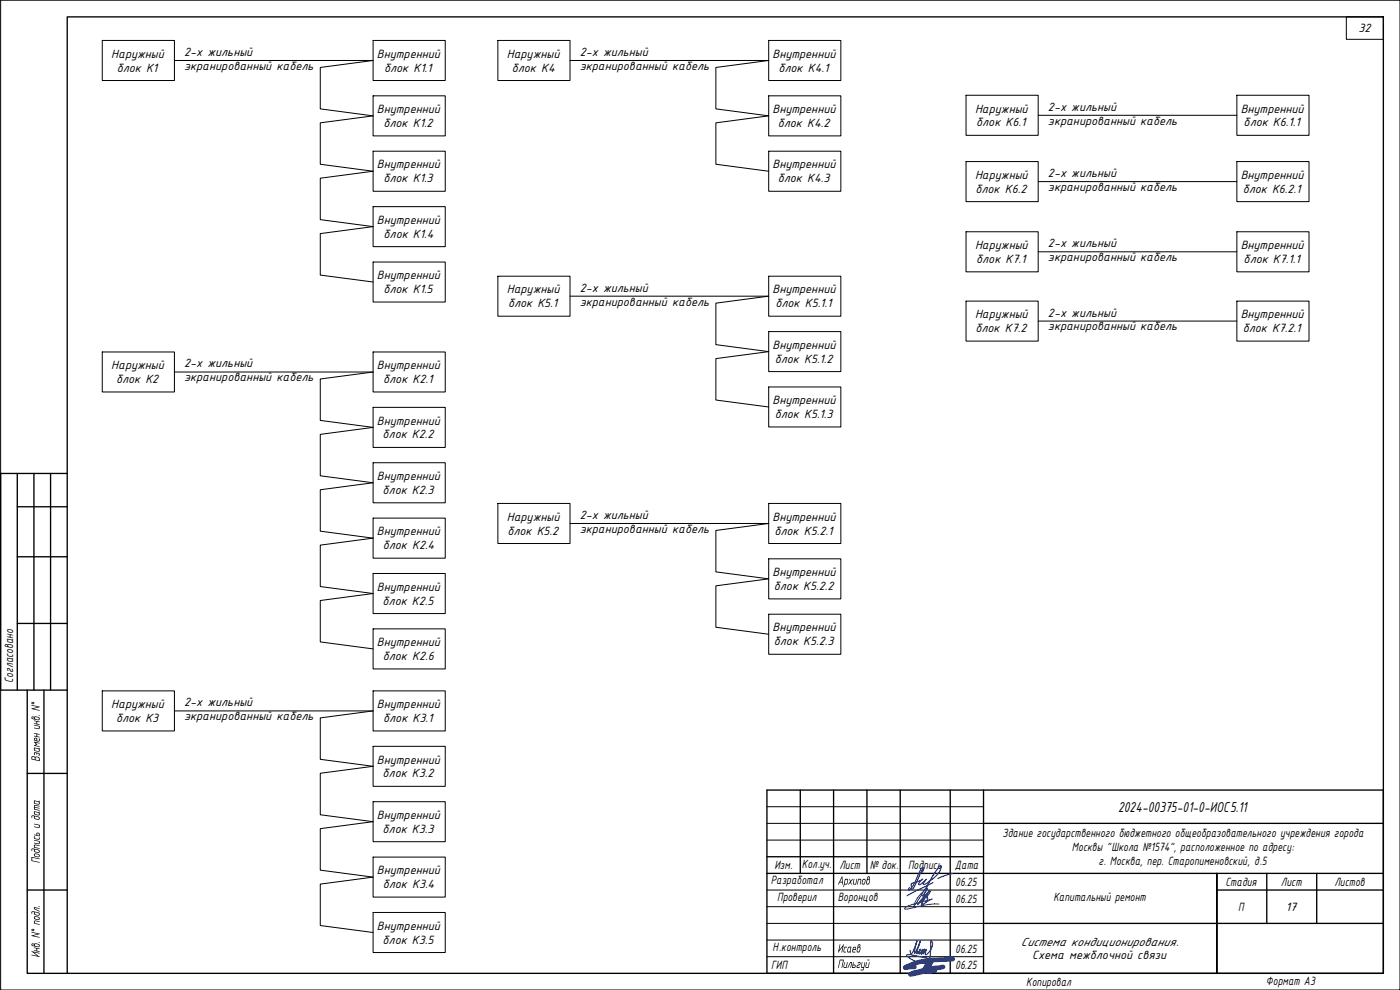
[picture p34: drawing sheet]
<svg xmlns="http://www.w3.org/2000/svg" width="420mm" height="297mm" viewBox="0 0 420 297" stroke-linecap="round" stroke-linejoin="round" font-family="sans-serif">
<defs><g id="words">
<text font-size="4.7" x="335.5" y="243.5">2024-00375-01-0-ИОС5.11</text>
<g font-size="3.9">
<text x="407.7" y="9.7">32</text>
<text x="33.4" y="17.3">Наружный</text>
<text x="55.3" y="16.8">2-х жильный</text>
<text x="113.1" y="17.3">Внутренний</text>
<text x="152.1" y="17.3">Наружный</text>
<text x="174" y="16.8">2-х жильный</text>
<text x="231.8" y="17.3">Внутренний</text>
<text x="35" y="21.5">блок K1</text>
<text x="55.3" y="20.9">экранированный кабель</text>
<text x="115.3" y="21.5">блок K1.1</text>
<text x="153.6" y="21.5">блок K4</text>
<text x="174" y="20.9">экранированный кабель</text>
<text x="233.6" y="21.5">блок K4.1</text>
<text x="113.1" y="33.9">Внутренний</text>
<text x="231.8" y="33.9">Внутренний</text>
<text x="292.6" y="33.8">Наружный</text>
<text x="314.5" y="33.2">2-х жильный</text>
<text x="372.3" y="33.8">Внутренний</text>
<text x="115.1" y="38.1">блок K1.2</text>
<text x="233.4" y="38.1">блок K4.2</text>
<text x="293" y="37.9">блок K6.1</text>
<text x="314.5" y="37.4">экранированный кабель</text>
<text x="373.2" y="37.9">блок K6.1.1</text>
<text x="113.1" y="50.6">Внутренний</text>
<text x="231.8" y="50.6">Внутренний</text>
<text x="292.6" y="53.7">Наружный</text>
<text x="314.5" y="53.1">2-х жильный</text>
<text x="372.3" y="53.7">Внутренний</text>
<text x="115.1" y="54.7">блок K1.3</text>
<text x="233.4" y="54.7">блок K4.3</text>
<text x="292.8" y="57.8">блок K6.2</text>
<text x="314.5" y="57.3">экранированный кабель</text>
<text x="373" y="57.8">блок K6.2.1</text>
<text x="113.1" y="67.2">Внутренний</text>
<text x="115.1" y="71.3">блок K1.4</text>
<text x="292.6" y="74.7">Наружный</text>
<text x="314.5" y="74.2">2-х жильный</text>
<text x="372.3" y="74.7">Внутренний</text>
<text x="113.1" y="83.8">Внутренний</text>
<text x="293" y="78.9">блок K7.1</text>
<text x="314.5" y="78.4">экранированный кабель</text>
<text x="373.2" y="78.9">блок K7.1.1</text>
<text x="115.1" y="88">блок K1.5</text>
<text x="152.1" y="88">Наружный</text>
<text x="174" y="87.5">2-х жильный</text>
<text x="231.8" y="88">Внутренний</text>
<text x="152.5" y="92.2">блок K5.1</text>
<text x="174" y="91.7">экранированный кабель</text>
<text x="232.7" y="92.2">блок K5.1.1</text>
<text x="292.6" y="95.5">Наружный</text>
<text x="314.5" y="95">2-х жильный</text>
<text x="372.3" y="95.5">Внутренний</text>
<text x="292.8" y="99.7">блок K7.2</text>
<text x="314.5" y="99.2">экранированный кабель</text>
<text x="373" y="99.7">блок K7.2.1</text>
<text x="231.8" y="104.7">Внутренний</text>
<text x="33.4" y="110.8">Наружный</text>
<text x="55.3" y="110.2">2-х жильный</text>
<text x="113.1" y="110.8">Внутренний</text>
<text x="232.5" y="108.8">блок K5.1.2</text>
<text x="34.8" y="114.9">блок K2</text>
<text x="55.3" y="114.4">экранированный кабель</text>
<text x="115" y="114.9">блок K2.1</text>
<text x="231.8" y="121.3">Внутренний</text>
<text x="232.5" y="125.4">блок K5.1.3</text>
<text x="113.1" y="127.4">Внутренний</text>
<text x="114.8" y="131.6">блок K2.2</text>
<text x="113.1" y="144">Внутренний</text>
<text x="114.8" y="148.2">блок K2.3</text>
<text x="174" y="155.7">2-х жильный</text>
<text x="113.1" y="160.6">Внутренний</text>
<text x="152.1" y="156.2">Наружный</text>
<text x="152.3" y="160.4">блок K5.2</text>
<text x="174" y="159.9">экранированный кабель</text>
<text x="231.8" y="156.2">Внутренний</text>
<text x="232.5" y="160.4">блок K5.2.1</text>
<text x="114.9" y="164.8">блок K2.4</text>
<text x="231.8" y="172.9">Внутренний</text>
<text x="113.1" y="177.3">Внутренний</text>
<text x="232.3" y="177">блок K5.2.2</text>
<text x="114.8" y="181.4">блок K2.5</text>
<text x="231.8" y="189.5">Внутренний</text>
<text x="113.1" y="193.9">Внутренний</text>
<text x="232.3" y="193.6">блок K5.2.3</text>
<text x="114.9" y="198">блок K2.6</text>
<text x="3.9" y="204.8" transform="rotate(-90 3.9 204.8)">Согласовано</text>
<text x="33.4" y="212.5">Наружный</text>
<text x="55.3" y="211.9">2-х жильный</text>
<text x="113.1" y="212.5">Внутренний</text>
<text x="34.8" y="216.6">блок K3</text>
<text x="55.3" y="216.1">экранированный кабель</text>
<text x="115" y="216.6">блок K3.1</text>
<text x="11.9" y="228.6" transform="rotate(-90 11.9 228.6)">Взамен инв . N°</text>
<text x="113.1" y="229.1">Внутренний</text>
<text x="114.8" y="233.3">блок K3.2</text>
<text x="113.1" y="245.7">Внутренний</text>
<text x="114.8" y="249.9">блок K3.3</text>
<text x="300.9" y="251.3">Здание государственного бюджетного общеобразовательного учреждения города</text>
<text x="321.7" y="255.4">Москвы &quot;Школа №1574&quot;, расположенное по адресу:</text>
<text x="11.9" y="259.1" transform="rotate(-90 11.9 259.1)">Подпись и дата</text>
<text x="113.1" y="262.3">Внутренний</text>
<text x="232.4" y="260.8">Изм.</text>
<text x="240.7" y="260.4">Колуч.</text>
<text x="245.4" y="260.4">.</text>
<text x="251.9" y="260.8">Лист</text>
<text x="261.1" y="260.8">№ док.</text>
<text x="272.5" y="260.8">Подпись</text>
<text x="286.6" y="260.6">Дата</text>
<text x="329.7" y="259.6">г. Москва, пер. Старопименовский, д.5</text>
<text x="114.9" y="266.5">блок K3.4</text>
<text x="231.3" y="265.4">Разработал</text>
<text x="251" y="265.4">Архипов</text>
<text x="286.7" y="265.8">06.25</text>
<text x="367.8" y="265.8">Стадия</text>
<text x="384.4" y="265.8">Лист</text>
<text x="400.5" y="265.8">Листов</text>
<text x="233.2" y="270.4">Проверил</text>
<text x="251.4" y="270.4">Воронцов</text>
<text x="286.7" y="270.8">06.25</text>
<text x="316.1" y="270.4">Капитальный ремонт</text>
<text x="371.6" y="273.3">П</text>
<text x="385.9" y="273.3">17</text>
<text x="113.1" y="278.9">Внутренний</text>
<text x="11.9" y="287.4" transform="rotate(-90 11.9 287.4)">Инв. N° подл .</text>
<text x="114.8" y="283.1">блок K3.5</text>
<text x="231.9" y="285.4">Н.контроль</text>
<text x="251" y="285.8">Исаев</text>
<text x="286.7" y="285.8">06.25</text>
<text x="306.4" y="283.7">Система кондиционирования.</text>
<text x="309.8" y="287.9">Схема межблочной связи</text>
<text x="231.4" y="290.8">ГИП</text>
<text x="251" y="290.4">Пильгуй</text>
<text x="286.7" y="290.8">06.25</text>
<text x="308" y="295.9">Копировал</text>
<text x="379.9" y="295.4">Формат А3</text>
</g>
</g></defs>
<!-- layer: Ramka -->
<path d="M20.2 5.1h395v286.9h-395zM5.2 142.1v65M5.2 152h15M10.2 142.1v65M15.2 142.1v65M20.2 142.1h-20v65h20M5.2 167.1h15M5.2 187.1h15M8.2 207.1v84.9h12M13.2 207.1v84.9M8.2 232.1h12M8.2 267h12" fill="none" stroke="#000" stroke-width=".4"/>
<!-- layer: Shtamp -->
<g fill="#000">
<path d="M10.2 241.7l.5-.2 1.2 .3-.1 .2-1.3-.2-.1 .3 1.5 .4-1.5-.2v.4l1.5 .5-1.7-.3z"/>
<path d="M10.4 240.4l.2 .6 1.1 .1-.2-.5zM10.2 240.2l1.4 .2 .3-.1v1l-.4 .1-1.1-.2-.2-.3z"/>
</g>
<!-- layer: Ramka -->
<path d="M.2 .1h420v296.9h-420z" fill="none" stroke="#000" stroke-width=".3"/>
<!-- layer: 0 -->
<path d="M404.1 5.1h11.1v6.7h-11.1z" fill="none" stroke="#000" stroke-width=".3"/>
<g fill="none" stroke="#000" stroke-width=".3">
<path d="M30.7 12.1h21.6v12.1h-21.6zM52.3 18.1h59.7l-15.9 2.1v12.5l15.9 2.1-15.9 2.1v12.4l15.9 2.1-15.9 2.1v12.4l15.9 2.1-15.9 2.1v12.4l15.9 2.1M112 12.1h21.6v12.1h-21.6zM149.4 12.1h21.7v12.1h-21.7zM171.1 18.1h59.6l-15.9 2.1v12.5l15.9 2.1-15.9 2.1v12.4l15.9 2.1M230.7 12.1h21.6v12.1h-21.6zM112 28.8h21.6v12h-21.6zM230.7 28.8h21.6v12h-21.6zM289.9 28.6h21.7v12h-21.7zM311.6 34.6h59.6M371.2 28.6h21.7v12h-21.7zM112 45.4h21.6v12h-21.6z"/>
<path d="M230.7 45.4h21.6v12h-21.6zM289.9 48.5h21.7v12h-21.7zM311.6 54.5h59.6M371.2 48.5h21.7v12h-21.7zM112 62h21.6v12h-21.6zM112 78.6h21.6v12h-21.6zM289.9 69.5h21.7v12.1h-21.7zM311.6 75.6h59.6M371.2 69.5h21.7v12.1h-21.7zM149.4 82.9h21.7v12h-21.7zM171.1 88.9h59.6l-15.9 2.1v12.4l15.9 2.1-15.9 2.1v12.4l15.9 2.1M230.7 82.9h21.6v12h-21.6z"/>
<path d="M230.7 99.5h21.6v12h-21.6zM289.9 90.3h21.7v12h-21.7zM311.6 96.3h59.6M371.2 90.3h21.7v12h-21.7zM30.7 105.6h21.6v12h-21.6zM52.3 111.6h59.7l-15.9 2.1v12.4l15.9 2.1-15.9 2.1v12.5l15.9 2.1-15.9 2v12.5l15.9 2.1-15.9 2.1v12.4l15.9 2.1-15.9 2.1v12.4l15.9 2.1M112 105.6h21.6v12h-21.6zM230.7 116.1h21.6v12h-21.6zM112 122.2h21.6v12h-21.6zM112 138.8h21.6v12.1h-21.6zM112 155.5h21.6v12h-21.6zM149.4 151.1h21.7v12h-21.7z"/>
<path d="M171.1 157.1h59.6l-15.9 2.1v12.4l15.9 2.1-15.9 2.1v12.4l15.9 2.1M230.7 151.1h21.6v12h-21.6zM112 172.1h21.6v12h-21.6zM230.7 167.7h21.6v12h-21.6zM112 188.7h21.6v12h-21.6zM230.7 184.3h21.6v12h-21.6zM30.7 207.3h21.6v12h-21.6zM52.3 213.3h59.7l-15.9 2.1v12.4l15.9 2.1-15.9 2.1v12.5l15.9 2-15.9 2.1v12.5l15.9 2.1-15.9 2.1v12.4l15.9 2.1M112 207.3h21.6v12h-21.6zM112 223.9h21.6v12h-21.6zM112 240.5h21.6v12h-21.6zM112 257.2h21.6v12h-21.6z"/>
<path d="M112 273.8h21.6v12h-21.6z"/>
</g>
<path d="M230.2 252.1h65M230.2 247h65M230.2 242h65M230.2 267h65M230.2 272h65M230.2 277.1h65M230.2 282.1h65M230.2 287h65" fill="none" stroke="#000" stroke-width=".3"/>
<g fill="none" stroke="#000" stroke-width=".4">
<path d="M230.2 237.1h185v54.9h-185zM240.2 237.1v25M250.2 237.1v54.9M260.2 237.1v25M270.2 237.1v54.9M285.2 237.1v54.9M295.2 237.1v54.9M230.2 257.1h65M295.2 247h120M230.2 262.1h185M295.2 277.1h120M365.2 267h50"/>
<path d="M380.2 262.1v15M395.2 262.1v15M365.2 292v-29.9v29.9"/>
</g>
<g fill="#000">
<path d="M260.5 263.3l-.1 .5 .5-.4-.1-.2zM260.4 263h.6l-.1 .7 .2 .5-.3 1-.6 .2-.3-.5zM260.5 264l-.4 .8 .2 .4 .4-.2 .2-.7-.1-.3z"/>
<path d="M257.7 283.6l-.2 .5 .5-.3v-.2zM257.5 283.4l.5-.1 .2 .2-.2 .6 .3 .6-.3 .9-.6 .2-.3-.6zM257.6 284.4l-.3 .8 .2 .3 .4-.1 .2-.9-.2-.2z"/>
<path d="M260 288.7l.2 .1-.3 1.2 .2 .2h.4l.3-1.5h.2l-.4 1.7-.9-.2zM260.4 288l.5 .1-.5 .1z"/>
</g>
<path d="M276.8 261.6a.82 .82 0 0 0 .2-1.3l-.8 .9-2.1 4.4a1.67 1.67 0 0 1-1.5 1.4l.4-.7M277 260.7l-2.9 5.9-.2 .3-.3-.2a1.26 1.26 0 0 1 .2-1.7l2.5-.8 .6-.4-.5 .4a.84 .84 0 0 0-.5 1.2l1.5-.9 .6-.7-.9 1.4a.73 .73 0 0 0 1.1-.2 10.3 10.3 0 0 0 4.1-4.2l.1-1.1a18.4 18.4 0 0 0-4.3 6.8l-.4 1.2M280 264.8l-7.8 4M285.9 262.1l-2.6 .7-1.8 .8M273.1 285.2l.4 1 .6-1 1.1-2.9-.8 3.7a1.03 1.03 0 0 0 .8-1.1l1-2.5-1 3.8 1-1.4v.2a.92 .92 0 0 0-.3 1.2l1-1.4-.4 1.5 1-1.5-.4 1.4 .9-1.4-.3 1.6a3.6 3.6 0 0 0 2.1-3.5l-.4-.7-.1 1.9a6.2 6.2 0 0 1-.9 4.5 2.94 2.94 0 0 1-3.2 0l-2-1-1.1-1.1h1.1l6.1 1.2 2.5 .2" fill="none" stroke="#00f" stroke-width=".36"/>
<path d="M277.2 268.5l.3 .2M277.5 268.7l-.9 1.6-1.3 1.2M278 266.2l-2.9 4.6-.8 .8a7.9 7.9 0 0 1 4-4.8l-1.6 2.1 .4-.4M278 269.2l-.1 .2 .5-.1-.1 .7M278.3 270.1l-.7 .8-.9 .7M278.3 270v.1M279.3 267.4l-1.3 1.8M279.3 267.4l-.2-.1a9.2 9.2 0 0 0-2.6 4.1l2.5-4.2-3.7 4.3M281.8 271.3h-2.9l-6.6 1.5-.9-.2a3.5 3.5 0 0 1 2.4-1.2l6-1.6-1.3 .5-1.8 1.3" fill="none" stroke="#00f" stroke-width=".3"/>
<path d="M278.8 290.8l1.8 .3-2.1 .5 .1-.4M279 291.2l-.2 .3M279 288l-1.9 3.5-3.9 .9 .8-.5 3.8-.9 5.2-.9M279.8 288l-1.8 3.4-.9 .1M285.3 287.6l.6 .1-.3 .1a35.5 35.5 0 0 0-12.1 1.7l-1.8 .9 2.7-.3" fill="none" stroke="#0037dd" stroke-width="1.4"/>
<use href="#words"/>
</svg>
